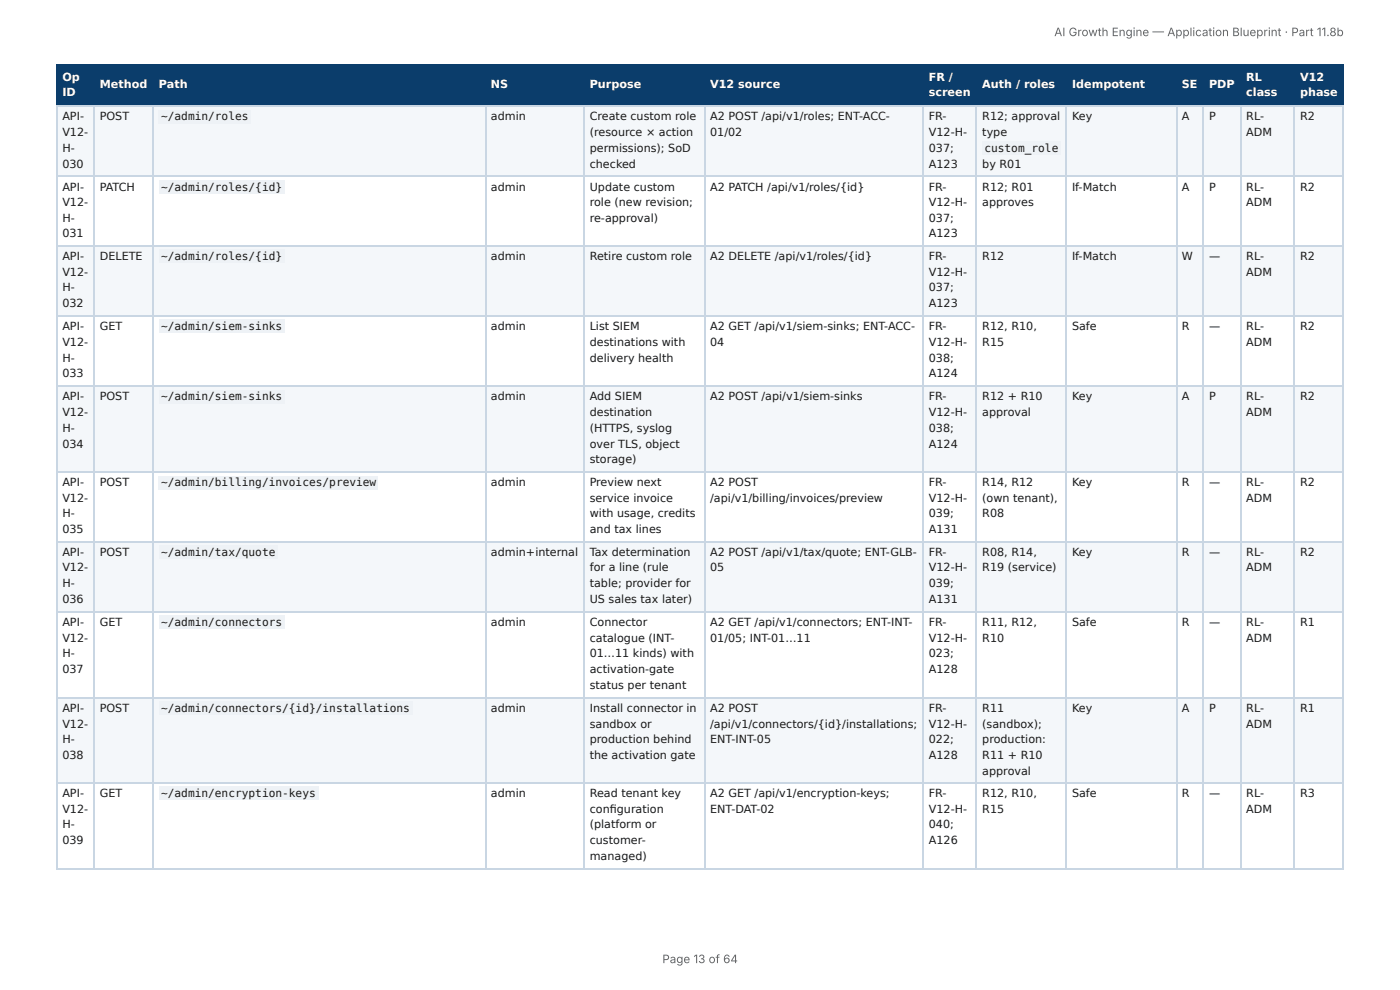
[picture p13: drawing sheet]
<svg xmlns="http://www.w3.org/2000/svg" width="297mm" height="210mm" viewBox="0 0 297 210" stroke-linecap="round" stroke-linejoin="round" font-family="sans-serif">
<defs><g id="words">
<g font-size="2.5" fill="#666">
<text x="223.9" y="7.7">AI Growth Engine — Application Blueprint · Part 11.8b</text>
<text x="140.7" y="204.5">Page 13 of 64</text>
</g>
<g font-size="2.4" fill="#fff">
<text x="13.2" y="17.1">Op</text>
<text x="197.3" y="17.1">FR /</text>
<text x="264.7" y="17.1">RL</text>
<text x="276.1" y="17.1">V12</text>
<text x="13.2" y="20.4">ID</text>
<text x="21.2" y="18.7">Method</text>
<text x="33.8" y="18.7">Path</text>
<text x="104.3" y="18.7">NS</text>
<text x="125.3" y="18.7">Purpose</text>
<text x="150.8" y="18.7">V12 source</text>
<text x="197.3" y="20.4">screen</text>
<text x="208.6" y="18.7">Auth / roles</text>
<text x="227.7" y="18.7">Idempotent</text>
<text x="251" y="18.7">SE</text>
<text x="256.8" y="18.7">PDP</text>
<text x="264.7" y="20.4">class</text>
<text x="276.1" y="20.4">phase</text>
</g>
<g font-size="2.4" fill="#1a1a1a">
<text x="13.2" y="25.6">API-</text>
<text x="13.2" y="28.9">V12-</text>
<text x="21.2" y="25.6">POST</text>
<text x="34.2" y="25.6">~/admin/roles</text>
<text x="104.3" y="25.6">admin</text>
<text x="125.3" y="25.6">Create custom role</text>
<text x="125.3" y="28.9">(resource × action</text>
<text x="150.8" y="25.6">A2 POST /api/v1/roles; ENT-ACC-</text>
<text x="150.8" y="28.9">01/02</text>
<text x="197.3" y="25.6">FR-</text>
<text x="197.3" y="28.9">V12-H-</text>
<text x="208.6" y="25.6">R12; approval</text>
<text x="208.6" y="28.9">type</text>
<text x="227.7" y="25.6">Key</text>
<text x="251" y="25.6">A</text>
<text x="256.8" y="25.6">P</text>
<text x="264.7" y="25.6">RL-</text>
<text x="264.7" y="28.9">ADM</text>
<text x="276.1" y="25.6">R2</text>
<text x="13.2" y="32.2">H-</text>
<text x="13.2" y="35.6">030</text>
<text x="125.3" y="32.2">permissions); SoD</text>
<text x="125.3" y="35.6">checked</text>
<text x="197.3" y="32.2">037;</text>
<text x="197.3" y="35.6">A123</text>
<text x="208.6" y="35.6">by R01</text>
<text x="209.1" y="32.2">custom_role</text>
<text x="13.2" y="40.5">API-</text>
<text x="21.2" y="40.5">PATCH</text>
<text x="34.2" y="40.5">~/admin/roles/{id}</text>
<text x="104.3" y="40.5">admin</text>
<text x="125.3" y="40.5">Update custom</text>
<text x="150.8" y="40.5">A2 PATCH /api/v1/roles/{id}</text>
<text x="197.3" y="40.5">FR-</text>
<text x="208.6" y="40.5">R12; R01</text>
<text x="227.7" y="40.5">If-Match</text>
<text x="251" y="40.5">A</text>
<text x="256.8" y="40.5">P</text>
<text x="264.7" y="40.5">RL-</text>
<text x="276.1" y="40.5">R2</text>
<text x="13.2" y="43.8">V12-</text>
<text x="13.2" y="47.2">H-</text>
<text x="125.3" y="43.8">role (new revision;</text>
<text x="125.3" y="47.2">re-approval)</text>
<text x="197.3" y="43.8">V12-H-</text>
<text x="197.3" y="47.2">037;</text>
<text x="208.6" y="43.8">approves</text>
<text x="264.7" y="43.8">ADM</text>
<text x="13.2" y="50.3">031</text>
<text x="197.3" y="50.3">A123</text>
<text x="13.2" y="55.2">API-</text>
<text x="13.2" y="58.5">V12-</text>
<text x="21.2" y="55.2">DELETE</text>
<text x="34.2" y="55.2">~/admin/roles/{id}</text>
<text x="104.3" y="55.2">admin</text>
<text x="125.3" y="55.2">Retire custom role</text>
<text x="150.8" y="55.2">A2 DELETE /api/v1/roles/{id}</text>
<text x="197.3" y="55.2">FR-</text>
<text x="197.3" y="58.5">V12-H-</text>
<text x="208.6" y="55.2">R12</text>
<text x="227.7" y="55.2">If-Match</text>
<text x="251" y="55.2">W</text>
<text x="256.8" y="55.2">—</text>
<text x="264.7" y="55.2">RL-</text>
<text x="264.7" y="58.5">ADM</text>
<text x="276.1" y="55.2">R2</text>
<text x="13.2" y="61.9">H-</text>
<text x="13.2" y="65.2">032</text>
<text x="197.3" y="61.9">037;</text>
<text x="197.3" y="65.2">A123</text>
<text x="13.2" y="70.1">API-</text>
<text x="21.2" y="70.1">GET</text>
<text x="34.2" y="70.1">~/admin/siem-sinks</text>
<text x="104.3" y="70.1">admin</text>
<text x="125.3" y="70.1">List SIEM</text>
<text x="150.8" y="70.1">A2 GET /api/v1/siem-sinks; ENT-ACC-</text>
<text x="197.3" y="70.1">FR-</text>
<text x="208.6" y="70.1">R12, R10,</text>
<text x="227.7" y="70.1">Safe</text>
<text x="251" y="70.1">R</text>
<text x="256.8" y="70.1">—</text>
<text x="264.7" y="70.1">RL-</text>
<text x="276.1" y="70.1">R2</text>
<text x="13.2" y="73.5">V12-</text>
<text x="13.2" y="76.8">H-</text>
<text x="125.3" y="73.5">destinations with</text>
<text x="125.3" y="76.8">delivery health</text>
<text x="150.8" y="73.5">04</text>
<text x="197.3" y="73.5">V12-H-</text>
<text x="197.3" y="76.8">038;</text>
<text x="208.6" y="73.5">R15</text>
<text x="264.7" y="73.5">ADM</text>
<text x="13.2" y="80.1">033</text>
<text x="197.3" y="80.1">A124</text>
<text x="13.2" y="85">API-</text>
<text x="13.2" y="88.4">V12-</text>
<text x="21.2" y="85">POST</text>
<text x="34.2" y="85">~/admin/siem-sinks</text>
<text x="104.3" y="85">admin</text>
<text x="125.3" y="85">Add SIEM</text>
<text x="125.3" y="88.4">destination</text>
<text x="150.8" y="85">A2 POST /api/v1/siem-sinks</text>
<text x="197.3" y="85">FR-</text>
<text x="197.3" y="88.4">V12-H-</text>
<text x="208.6" y="85">R12 + R10</text>
<text x="208.6" y="88.4">approval</text>
<text x="227.7" y="85">Key</text>
<text x="251" y="85">A</text>
<text x="256.8" y="85">P</text>
<text x="264.7" y="85">RL-</text>
<text x="264.7" y="88.4">ADM</text>
<text x="276.1" y="85">R2</text>
<text x="13.2" y="91.7">H-</text>
<text x="13.2" y="95.1">034</text>
<text x="125.3" y="91.7">(HTTPS, syslog</text>
<text x="125.3" y="95.1">over TLS, object</text>
<text x="197.3" y="91.7">038;</text>
<text x="197.3" y="95.1">A124</text>
<text x="125.3" y="98.4">storage)</text>
<text x="13.2" y="103.3">API-</text>
<text x="13.2" y="106.6">V12-</text>
<text x="21.2" y="103.3">POST</text>
<text x="34.2" y="103.3">~/admin/billing/invoices/preview</text>
<text x="104.3" y="103.3">admin</text>
<text x="125.3" y="103.3">Preview next</text>
<text x="125.3" y="106.6">service invoice</text>
<text x="150.8" y="103.3">A2 POST</text>
<text x="150.8" y="106.6">/api/v1/billing/invoices/preview</text>
<text x="197.3" y="103.3">FR-</text>
<text x="197.3" y="106.6">V12-H-</text>
<text x="208.6" y="103.3">R14, R12</text>
<text x="208.6" y="106.6">(own tenant),</text>
<text x="227.7" y="103.3">Key</text>
<text x="251" y="103.3">R</text>
<text x="256.8" y="103.3">—</text>
<text x="264.7" y="103.3">RL-</text>
<text x="264.7" y="106.6">ADM</text>
<text x="276.1" y="103.3">R2</text>
<text x="13.2" y="109.8">H-</text>
<text x="13.2" y="113.1">035</text>
<text x="125.3" y="109.8">with usage, credits</text>
<text x="125.3" y="113.1">and tax lines</text>
<text x="197.3" y="109.8">039;</text>
<text x="197.3" y="113.1">A131</text>
<text x="208.6" y="109.8">R08</text>
<text x="13.2" y="118">API-</text>
<text x="21.2" y="118">POST</text>
<text x="34.2" y="118">~/admin/tax/quote</text>
<text x="104.3" y="118">admin+internal</text>
<text x="125.3" y="118">Tax determination</text>
<text x="150.8" y="118">A2 POST /api/v1/tax/quote; ENT-GLB-</text>
<text x="197.3" y="118">FR-</text>
<text x="208.6" y="118">R08, R14,</text>
<text x="227.7" y="118">Key</text>
<text x="251" y="118">R</text>
<text x="256.8" y="118">—</text>
<text x="264.7" y="118">RL-</text>
<text x="276.1" y="118">R2</text>
<text x="13.2" y="121.3">V12-</text>
<text x="13.2" y="124.7">H-</text>
<text x="125.3" y="121.3">for a line (rule</text>
<text x="125.3" y="124.7">table; provider for</text>
<text x="150.8" y="121.3">05</text>
<text x="197.3" y="121.3">V12-H-</text>
<text x="197.3" y="124.7">039;</text>
<text x="208.6" y="121.3">R19 (service)</text>
<text x="264.7" y="121.3">ADM</text>
<text x="13.2" y="128">036</text>
<text x="125.3" y="128">US sales tax later)</text>
<text x="197.3" y="128">A131</text>
<text x="13.2" y="132.9">API-</text>
<text x="13.2" y="136.3">V12-</text>
<text x="21.2" y="132.9">GET</text>
<text x="34.2" y="132.9">~/admin/connectors</text>
<text x="104.3" y="132.9">admin</text>
<text x="125.3" y="132.9">Connector</text>
<text x="125.3" y="136.3">catalogue (INT-</text>
<text x="150.8" y="132.9">A2 GET /api/v1/connectors; ENT-INT-</text>
<text x="150.8" y="136.3">01/05; INT-01…11</text>
<text x="197.3" y="132.9">FR-</text>
<text x="197.3" y="136.3">V12-H-</text>
<text x="208.6" y="132.9">R11, R12,</text>
<text x="208.6" y="136.3">R10</text>
<text x="227.7" y="132.9">Safe</text>
<text x="251" y="132.9">R</text>
<text x="256.8" y="132.9">—</text>
<text x="264.7" y="132.9">RL-</text>
<text x="264.7" y="136.3">ADM</text>
<text x="276.1" y="132.9">R1</text>
<text x="13.2" y="139.6">H-</text>
<text x="13.2" y="142.9">037</text>
<text x="125.3" y="139.6">01…11 kinds) with</text>
<text x="125.3" y="142.9">activation-gate</text>
<text x="197.3" y="139.6">023;</text>
<text x="197.3" y="142.9">A128</text>
<text x="125.3" y="146.3">status per tenant</text>
<text x="13.2" y="151.2">API-</text>
<text x="13.2" y="154.5">V12-</text>
<text x="21.2" y="151.2">POST</text>
<text x="34.2" y="151.2">~/admin/connectors/{id}/installations</text>
<text x="104.3" y="151.2">admin</text>
<text x="125.3" y="151.2">Install connector in</text>
<text x="125.3" y="154.5">sandbox or</text>
<text x="150.8" y="151.2">A2 POST</text>
<text x="150.8" y="154.5">/api/v1/connectors/{id}/installations;</text>
<text x="197.3" y="151.2">FR-</text>
<text x="197.3" y="154.5">V12-H-</text>
<text x="208.6" y="151.2">R11</text>
<text x="208.6" y="154.5">(sandbox);</text>
<text x="227.7" y="151.2">Key</text>
<text x="251" y="151.2">A</text>
<text x="256.8" y="151.2">P</text>
<text x="264.7" y="151.2">RL-</text>
<text x="264.7" y="154.5">ADM</text>
<text x="276.1" y="151.2">R1</text>
<text x="13.2" y="157.9">H-</text>
<text x="13.2" y="161.2">038</text>
<text x="125.3" y="157.9">production behind</text>
<text x="125.3" y="161.2">the activation gate</text>
<text x="150.8" y="157.9">ENT-INT-05</text>
<text x="197.3" y="157.9">022;</text>
<text x="197.3" y="161.2">A128</text>
<text x="208.6" y="157.9">production:</text>
<text x="208.6" y="161.2">R11 + R10</text>
<text x="208.6" y="164.6">approval</text>
<text x="13.2" y="169.2">API-</text>
<text x="13.2" y="172.6">V12-</text>
<text x="21.2" y="169.2">GET</text>
<text x="34.2" y="169.2">~/admin/encryption-keys</text>
<text x="104.3" y="169.2">admin</text>
<text x="125.3" y="169.2">Read tenant key</text>
<text x="125.3" y="172.6">confi guration</text>
<text x="150.8" y="169.2">A2 GET /api/v1/encryption-keys;</text>
<text x="150.8" y="172.6">ENT-DAT-02</text>
<text x="197.3" y="169.2">FR-</text>
<text x="197.3" y="172.6">V12-H-</text>
<text x="208.6" y="169.2">R12, R10,</text>
<text x="208.6" y="172.6">R15</text>
<text x="227.7" y="169.2">Safe</text>
<text x="251" y="169.2">R</text>
<text x="256.8" y="169.2">—</text>
<text x="264.7" y="169.2">RL-</text>
<text x="264.7" y="172.6">ADM</text>
<text x="276.1" y="169.2">R3</text>
<text x="13.2" y="175.9">H-</text>
<text x="13.2" y="179.3">039</text>
<text x="125.3" y="175.9">(platform or</text>
<text x="125.3" y="179.3">customer-</text>
<text x="197.3" y="175.9">040;</text>
<text x="197.3" y="179.3">A126</text>
<text x="125.3" y="182.6">managed)</text>
</g>
</g></defs>
<g fill="#0b3d6b">
<path d="M12.1 14h7.8v8.4h-7.8z"/>
<path d="M19.9 14h12.7v8.4h-12.7z"/>
<path d="M32.6 14h70.4v8.4h-70.4z"/>
<path d="M103 14h20.9v8.4h-20.9z"/>
<path d="M123.9 14h25.7v8.4h-25.7z"/>
<path d="M149.6 14h46.5v8.4h-46.5z"/>
<path d="M196.1 14h11.4v8.4h-11.4z"/>
<path d="M207.5 14h18.9v8.4h-18.9z"/>
<path d="M226.4 14h23.4v8.4h-23.4z"/>
<path d="M249.8 14h5.8v8.4h-5.8z"/>
<path d="M255.6 14h7.8v8.4h-7.8z"/>
<path d="M263.4 14h11.6v8.4h-11.6z"/>
<path d="M275 14h10.4v8.4h-10.4z"/>
</g>
<g fill="#f4f7fa">
<path d="M12.1 22.4h7.8v15h-7.8z"/>
<path d="M19.9 22.4h12.7v15h-12.7z"/>
<path d="M32.6 22.4h70.4v15h-70.4z"/>
<path d="M103 22.4h20.9v15h-20.9z"/>
<path d="M123.9 22.4h25.7v15h-25.7z"/>
<path d="M149.6 22.4h46.5v15h-46.5z"/>
<path d="M196.1 22.4h11.4v15h-11.4z"/>
<path d="M207.5 22.4h18.9v15h-18.9z"/>
<path d="M226.4 22.4h23.4v15h-23.4z"/>
<path d="M249.8 22.4h5.8v15h-5.8z"/>
<path d="M255.6 22.4h7.8v15h-7.8z"/>
<path d="M263.4 22.4h11.6v15h-11.6z"/>
<path d="M275 22.4h10.4v15h-10.4z"/>
<path d="M12.1 52.3h7.8v14.9h-7.8z"/>
<path d="M19.9 52.3h12.7v14.9h-12.7z"/>
<path d="M32.6 52.3h70.4v14.9h-70.4z"/>
<path d="M103 52.3h20.9v14.9h-20.9z"/>
<path d="M123.9 52.3h25.7v14.9h-25.7z"/>
<path d="M149.6 52.3h46.5v14.9h-46.5z"/>
<path d="M196.1 52.3h11.4v14.9h-11.4z"/>
<path d="M207.5 52.3h18.9v14.9h-18.9z"/>
<path d="M226.4 52.3h23.4v14.9h-23.4z"/>
<path d="M249.8 52.3h5.8v14.9h-5.8z"/>
<path d="M255.6 52.3h7.8v14.9h-7.8z"/>
<path d="M263.4 52.3h11.6v14.9h-11.6z"/>
<path d="M275 52.3h10.4v14.9h-10.4z"/>
<path d="M12.1 81.9h7.8v18.3h-7.8z"/>
<path d="M19.9 81.9h12.7v18.3h-12.7z"/>
<path d="M32.6 81.9h70.4v18.3h-70.4z"/>
<path d="M103 81.9h20.9v18.3h-20.9z"/>
<path d="M123.9 81.9h25.7v18.3h-25.7z"/>
<path d="M149.6 81.9h46.5v18.3h-46.5z"/>
<path d="M196.1 81.9h11.4v18.3h-11.4z"/>
<path d="M207.5 81.9h18.9v18.3h-18.9z"/>
<path d="M226.4 81.9h23.4v18.3h-23.4z"/>
<path d="M249.8 81.9h5.8v18.3h-5.8z"/>
<path d="M255.6 81.9h7.8v18.3h-7.8z"/>
<path d="M263.4 81.9h11.6v18.3h-11.6z"/>
<path d="M275 81.9h10.4v18.3h-10.4z"/>
<path d="M12.1 115.1h7.8v14.9h-7.8z"/>
<path d="M19.9 115.1h12.7v14.9h-12.7z"/>
<path d="M32.6 115.1h70.4v14.9h-70.4z"/>
<path d="M103 115.1h20.9v14.9h-20.9z"/>
<path d="M123.9 115.1h25.7v14.9h-25.7z"/>
<path d="M149.6 115.1h46.5v14.9h-46.5z"/>
<path d="M196.1 115.1h11.4v14.9h-11.4z"/>
<path d="M207.5 115.1h18.9v14.9h-18.9z"/>
<path d="M226.4 115.1h23.4v14.9h-23.4z"/>
<path d="M249.8 115.1h5.8v14.9h-5.8z"/>
<path d="M255.6 115.1h7.8v14.9h-7.8z"/>
<path d="M263.4 115.1h11.6v14.9h-11.6z"/>
<path d="M275 115.1h10.4v14.9h-10.4z"/>
<path d="M12.1 148.1h7.8v18.2h-7.8z"/>
<path d="M19.9 148.1h12.7v18.2h-12.7z"/>
<path d="M32.6 148.1h70.4v18.2h-70.4z"/>
<path d="M103 148.1h20.9v18.2h-20.9z"/>
<path d="M123.9 148.1h25.7v18.2h-25.7z"/>
<path d="M149.6 148.1h46.5v18.2h-46.5z"/>
<path d="M196.1 148.1h11.4v18.2h-11.4z"/>
<path d="M207.5 148.1h18.9v18.2h-18.9z"/>
<path d="M226.4 148.1h23.4v18.2h-23.4z"/>
<path d="M249.8 148.1h5.8v18.2h-5.8z"/>
<path d="M255.6 148.1h7.8v18.2h-7.8z"/>
<path d="M263.4 148.1h11.6v18.2h-11.6z"/>
<path d="M275 148.1h10.4v18.2h-10.4z"/>
</g>
<g fill="none" stroke="#0b3d6b" stroke-width=".22">
<path d="M11.9 13.9h273.5M12 13.8v8.9M20 13.8v8.9M32.5 13.8v8.9M103.1 13.8v8.9M124.1 13.8v8.9M149.7 13.8v8.9M196 13.8v8.9M207.4 13.8v8.9M226.5 13.8v8.9M249.9 13.8v8.9M255.5 13.8v8.9"/>
<path d="M263.5 13.8v8.9M274.8 13.8v8.9M11.9 22.6h273.5"/>
</g>
<path d="M285.3 13.8v8.9" fill="none" stroke="#0b3d6b" stroke-width=".21"/>
<g fill="none" stroke="#c9d6e3" stroke-width=".22">
<path d="M11.9 22.6h273.5M11.9 37.5h273.5M12 22.7v161.9M20 22.7v161.9M32.5 22.7v161.9M103.1 22.7v161.9M124.1 22.7v161.9M149.7 22.7v161.9M196 22.7v161.9M207.4 22.7v161.9M226.5 22.7v161.9M249.9 22.7v161.9"/>
<path d="M255.5 22.7v161.9M263.5 22.7v161.9M274.8 22.7v161.9M11.9 52.2h273.5M11.9 67.1h273.5M11.9 82h273.5M11.9 100.3h273.5M11.9 115h273.5M11.9 129.9h273.5M11.9 148.2h273.5M11.9 166.2h273.5M11.9 184.5h273.5"/>
</g>
<path d="M285.3 22.7v161.9" fill="none" stroke="#c9d6e3" stroke-width=".21"/>
<g fill="#eef2f6">
<path d="M33.7 23.3h19.6v2.9h-19.6z"/>
<path d="M208.6 30h16.7v2.9h-16.7z"/>
<path d="M33.7 38.3h26.8v2.9h-26.8z"/>
<path d="M33.7 53h26.8v2.9h-26.8z"/>
<path d="M33.7 67.9h26.8v2.9h-26.8z"/>
<path d="M33.7 82.8h26.8v2.9h-26.8z"/>
<path d="M33.7 101.1h46.6v2.9h-46.6z"/>
<path d="M33.7 115.8h25.2v2.9h-25.2z"/>
<path d="M33.7 130.7h26.8v2.9h-26.8z"/>
<path d="M33.7 149h53.9v2.9h-53.9z"/>
<path d="M33.7 167h33.9v2.9h-33.9z"/>
</g>
<use href="#words"/>
</svg>
